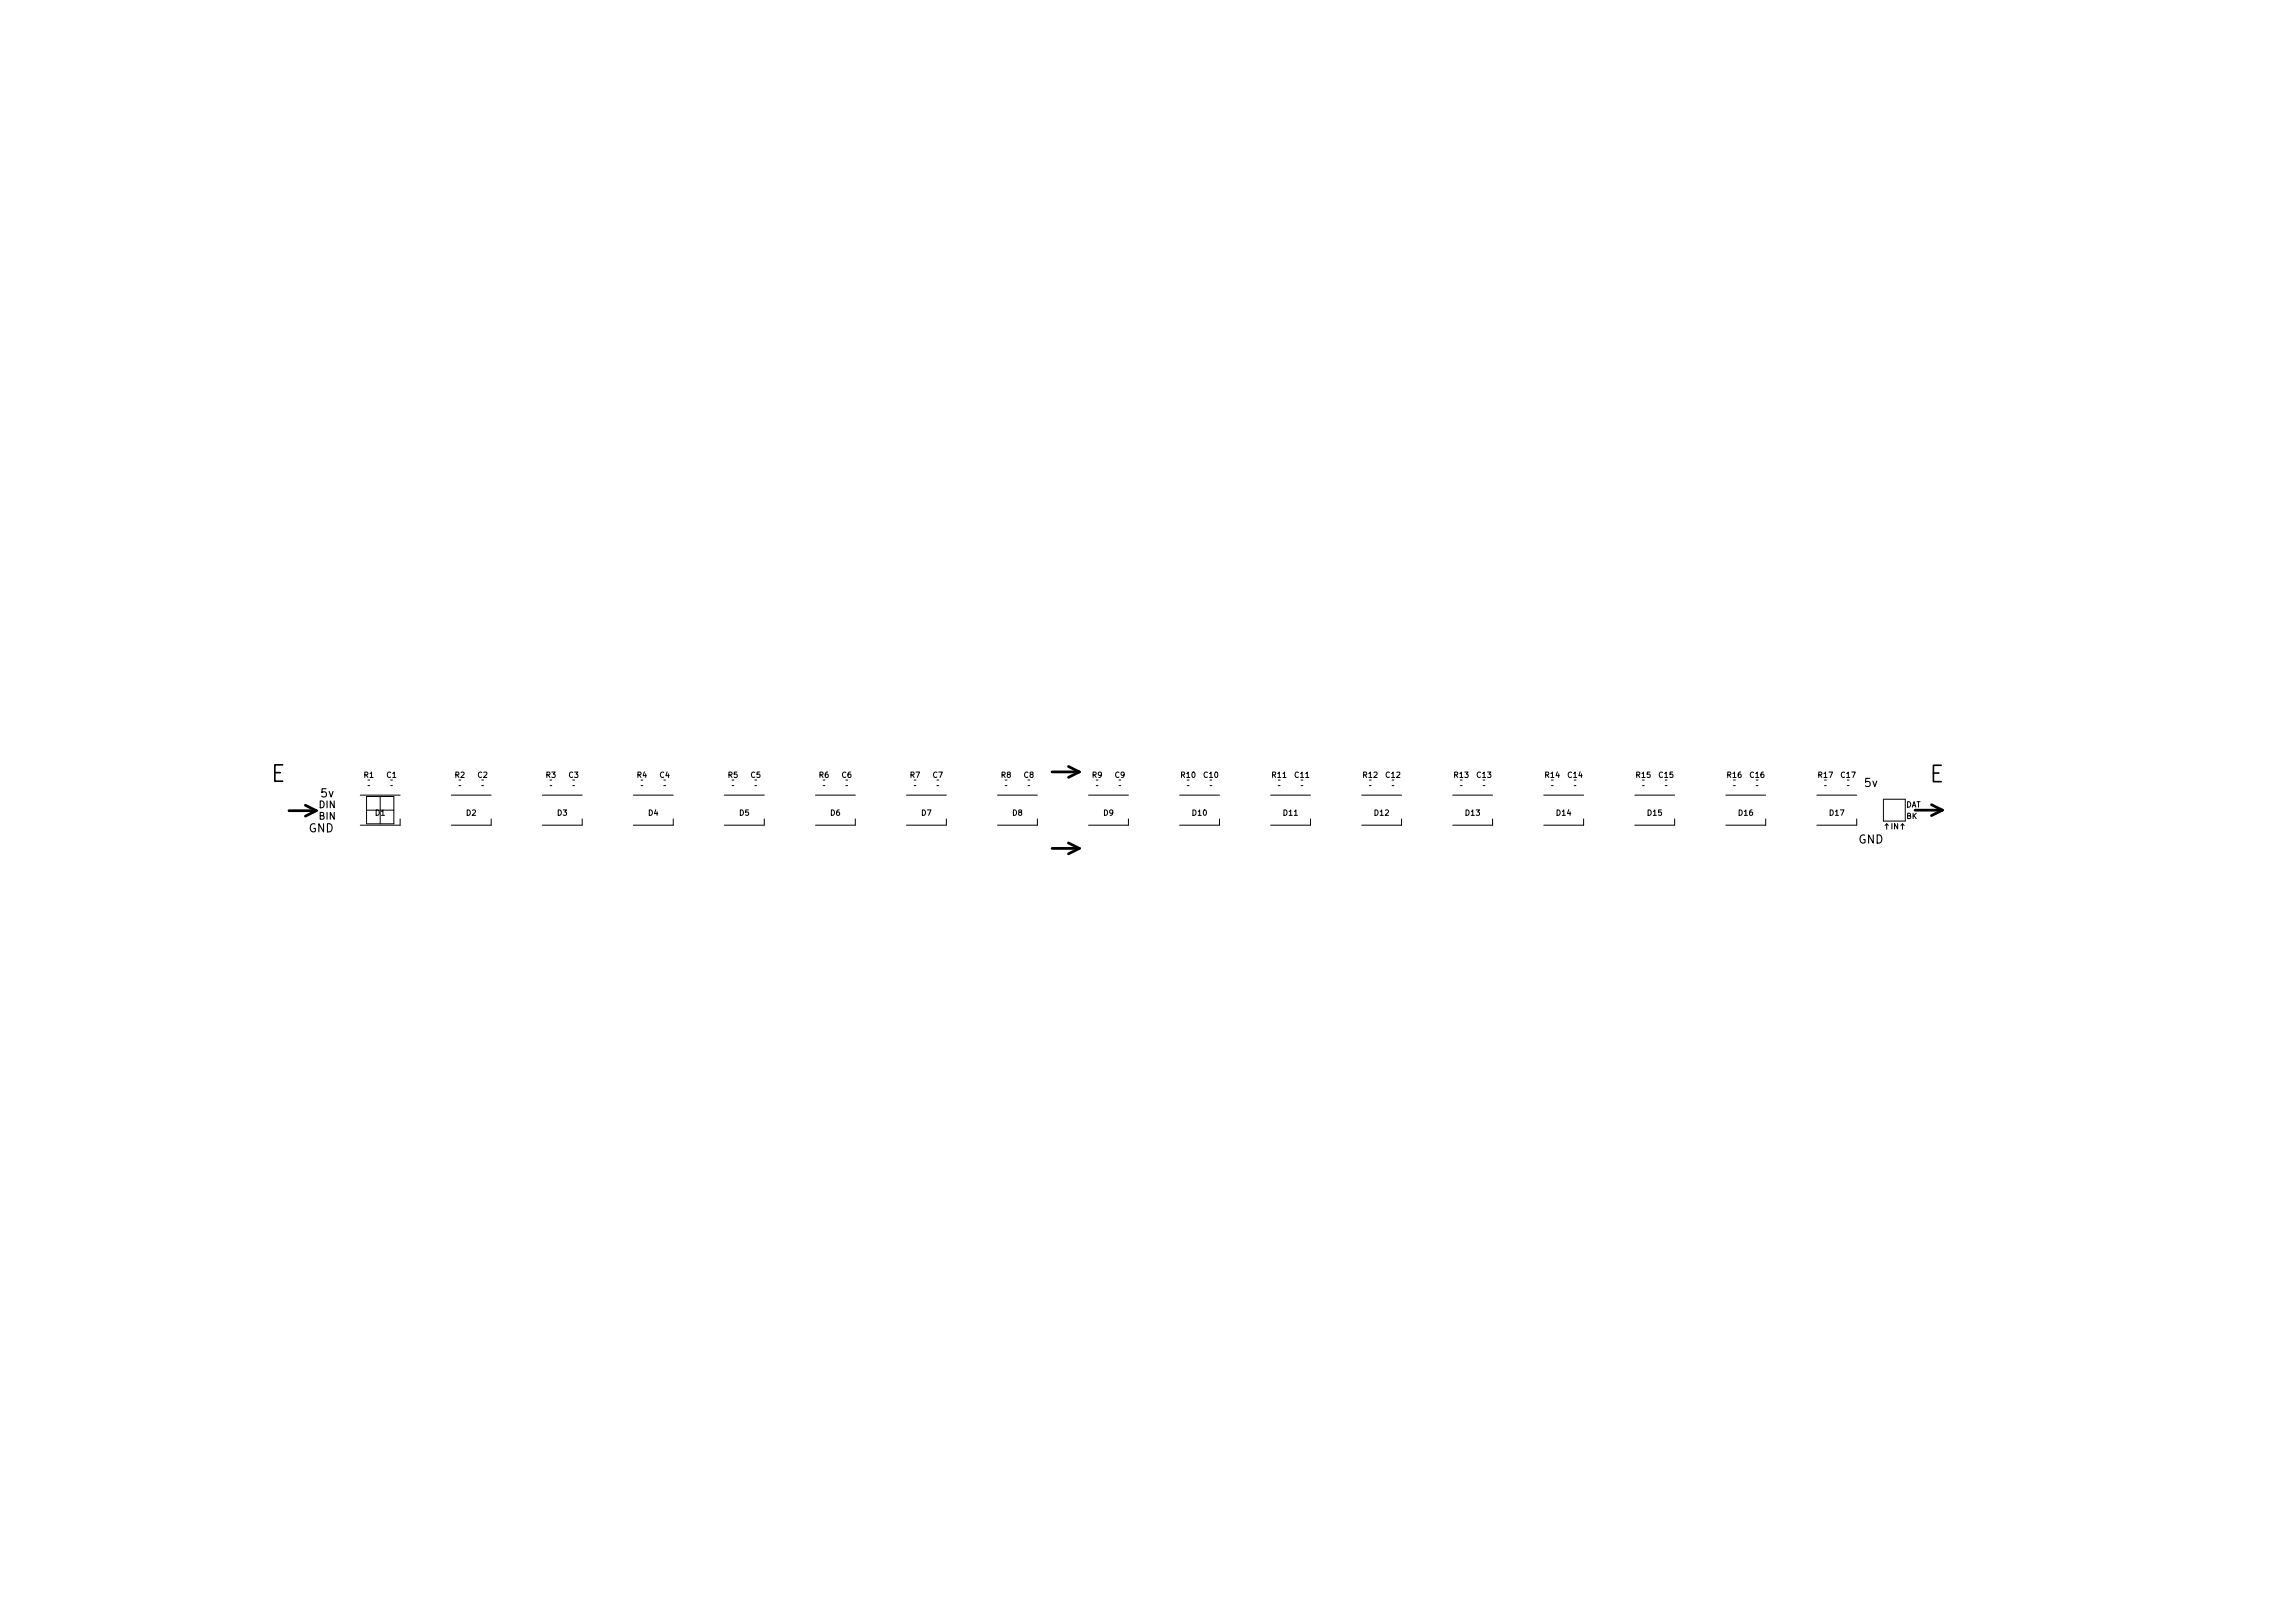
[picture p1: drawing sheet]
<svg xmlns="http://www.w3.org/2000/svg" width="420mm" height="297mm" viewBox="0 0 420 297" stroke-linecap="round" stroke-linejoin="round" font-family="sans-serif">
<defs><g id="words">
<g font-size="4.2">
<text x="49.6" y="143.1">E</text>
<text x="353.2" y="143.2">E</text>
</g>
<g font-size="2.1">
<text x="58.7" y="145.9">5v</text>
<text x="341.4" y="144">5v</text>
<text x="56.5" y="152.3">GND</text>
<text x="340.2" y="154.4">GND</text>
</g>
<g font-size="1.7">
<text x="58.4" y="150">BIN</text>
<text x="58.4" y="147.9">DIN</text>
</g>
<g font-size="1.4">
<text x="66.6" y="142.3">R1</text>
<text x="70.8" y="142.3">C1</text>
<text x="83.3" y="142.3">R2</text>
<text x="87.5" y="142.3">C2</text>
<text x="100" y="142.3">R3</text>
<text x="104.1" y="142.3">C3</text>
<text x="116.6" y="142.3">R4</text>
<text x="120.8" y="142.3">C4</text>
<text x="133.3" y="142.3">R5</text>
<text x="137.5" y="142.3">C5</text>
<text x="150" y="142.3">R6</text>
<text x="154.1" y="142.3">C6</text>
<text x="166.6" y="142.3">R7</text>
<text x="170.8" y="142.3">C7</text>
<text x="183.3" y="142.3">R8</text>
<text x="187.5" y="142.3">C8</text>
<text x="200" y="142.3">R9</text>
<text x="204.1" y="142.3">C9</text>
<text x="216.2" y="142.3">R10</text>
<text x="220.4" y="142.3">C10</text>
<text x="232.9" y="142.3">R11</text>
<text x="237.1" y="142.3">C11</text>
<text x="249.6" y="142.3">R12</text>
<text x="253.7" y="142.3">C12</text>
<text x="266.2" y="142.3">R13</text>
<text x="270.4" y="142.3">C13</text>
<text x="282.9" y="142.3">R14</text>
<text x="287.1" y="142.3">C14</text>
<text x="299.6" y="142.3">R15</text>
<text x="303.7" y="142.3">C15</text>
<text x="316.2" y="142.3">R16</text>
<text x="320.4" y="142.3">C16</text>
<text x="332.9" y="142.3">R17</text>
<text x="337.1" y="142.3">C17</text>
<text x="68.7" y="149.3">D1</text>
<text x="85.4" y="149.3">D2</text>
<text x="102" y="149.3">D3</text>
<text x="118.7" y="149.3">D4</text>
<text x="135.4" y="149.3">D5</text>
<text x="152" y="149.3">D6</text>
<text x="168.7" y="149.3">D7</text>
<text x="185.4" y="149.3">D8</text>
<text x="202" y="149.3">D9</text>
<text x="218.3" y="149.3">D10</text>
<text x="235" y="149.3">D11</text>
<text x="251.7" y="149.3">D12</text>
<text x="268.3" y="149.3">D13</text>
<text x="285" y="149.3">D14</text>
<text x="301.7" y="149.3">D15</text>
<text x="318.3" y="149.3">D16</text>
<text x="335" y="149.3">D17</text>
<text x="348.9" y="147.8">DAT</text>
<text x="349" y="149.9">BK</text>
<text x="346.2" y="151.8">IN</text>
</g>
</g></defs>
<path d="M52.9 148.4h5M55.9 147.4l2 1M57.9 148.4l-2 1M192.6 141.3h5M192.6 155.3h5M195.6 140.3l2 1M195.6 154.3l2 1M197.6 141.3l-2 1M197.6 155.3l-2 1M350.6 148.3h5M353.6 147.3l2 1M355.6 148.3l-2 1" fill="none" stroke="#000" stroke-width=".5"/>
<g fill="none" stroke="#000" stroke-width=".18">
<path d="M66 145.5h7.3M67.1 148.3h5M67.1 145.8h5v5h-5zM67.4 143.8h.3M69.6 145.8v5M71.5 143.8h.4M73.3 149.9v1.1h-7.3M82.6 145.5h7.3M84 143.8h.4M88.2 143.8h.3M89.9 149.9v1.1h-7.3M99.3 145.5h7.3"/>
<path d="M100.7 143.8h.3M104.9 143.8h.3M106.6 149.9v1.1h-7.3M116 145.5h7.3M117.4 143.8h.3M121.5 143.8h.4M123.3 149.9v1.1h-7.3M132.6 145.5h7.3M134 143.8h.4M138.2 143.8h.3M139.9 149.9v1.1h-7.3M149.3 145.5h7.3"/>
<path d="M150.7 143.8h.3M154.9 143.8h.3M156.6 149.9v1.1h-7.3M166 145.5h7.3M167.4 143.8h.3M171.5 143.8h.4M173.3 149.9v1.1h-7.3M182.6 145.5h7.3M184 143.8h.4M188.2 143.8h.3M189.9 149.9v1.1h-7.3M199.3 145.5h7.3"/>
<path d="M200.7 143.8h.3M204.9 143.8h.3M206.6 149.9v1.1h-7.3M216 145.5h7.3M217.4 143.8h.3M221.5 143.8h.4M223.3 149.9v1.1h-7.3M232.6 145.5h7.3M234 143.8h.4M238.2 143.8h.3M239.9 149.9v1.1h-7.3M249.3 145.5h7.3"/>
<path d="M250.7 143.8h.3M254.9 143.8h.3M256.6 149.9v1.1h-7.3M266 145.5h7.3M267.4 143.8h.3M271.5 143.8h.4M273.3 149.9v1.1h-7.3M282.6 145.5h7.3M284 143.8h.4M288.2 143.8h.3M289.9 149.9v1.1h-7.3M299.3 145.5h7.3"/>
<path d="M300.7 143.8h.3M304.9 143.8h.3M306.6 149.9v1.1h-7.3M316 145.5h7.3M317.4 143.8h.3M321.5 143.8h.4M323.3 149.9v1.1h-7.3M332.6 145.5h7.3M334 143.8h.4M338.2 143.8h.3M339.9 149.9v1.1h-7.3M344.8 146.3h4v4h-4z"/>
<path d="M345.4 150.8l.3 .3M345.4 150.8l-.3 .3M345.4 150.8v1M348.3 150.8l-.3 .3M348.3 150.8v1M348.3 150.8l.3 .3"/>
</g>
<use href="#words"/>
</svg>
